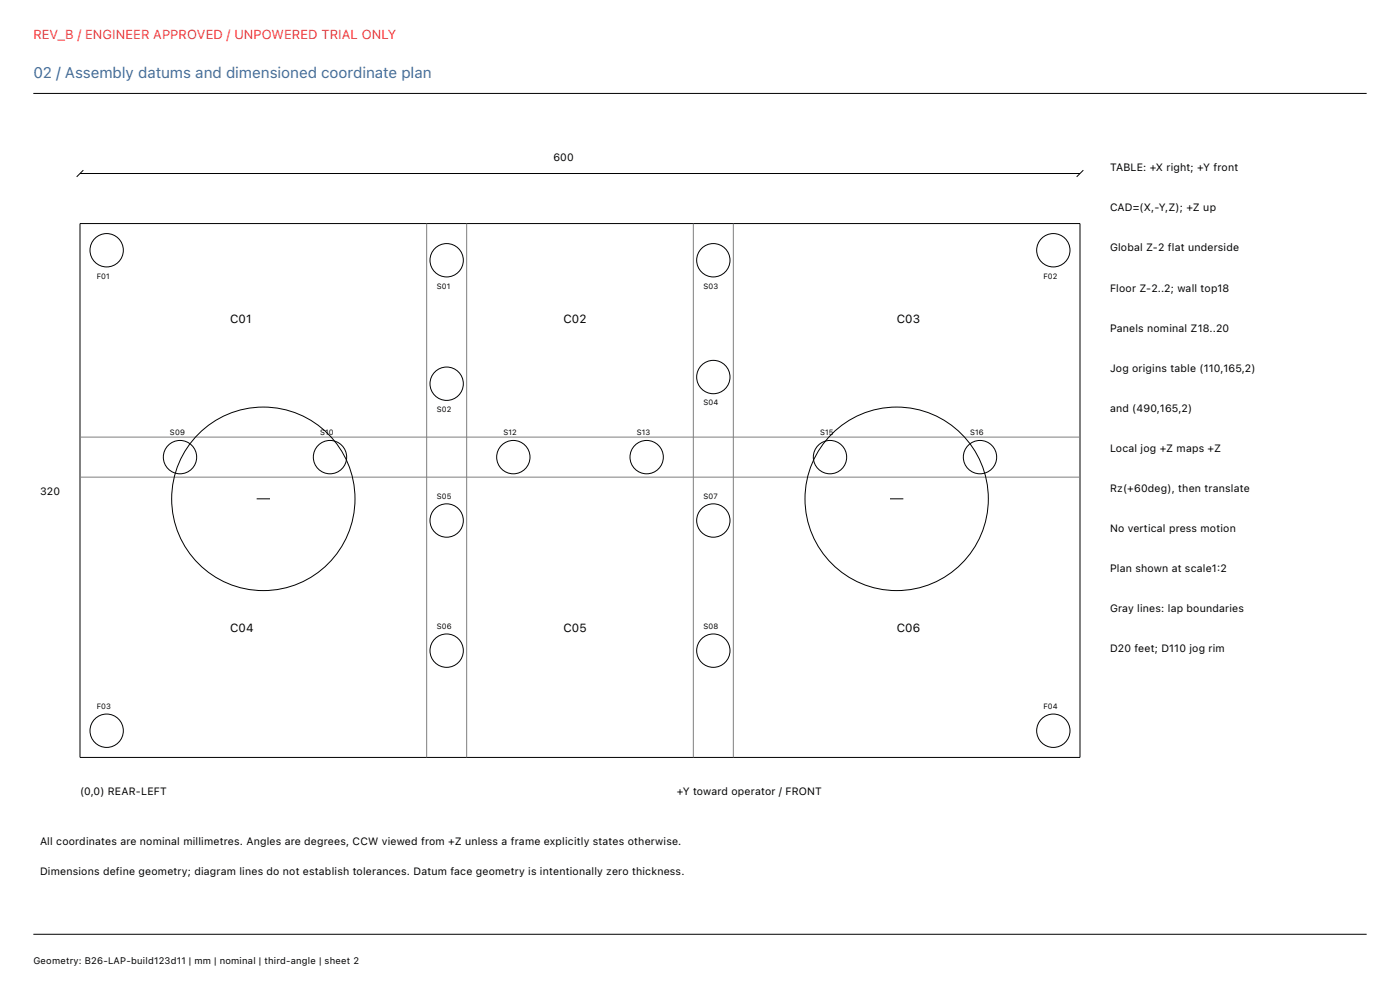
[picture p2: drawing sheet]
<svg xmlns="http://www.w3.org/2000/svg" width="420mm" height="297mm" viewBox="0 0 420 297" stroke-linecap="round" stroke-linejoin="round" font-family="sans-serif">
<defs><g id="words">
<text font-size="4.6" fill="#416e9e" x="10" y="23.4">02 / Assembly datums and dimensioned coordinate plan</text>
<text font-size="3.9" fill="#ff383c" x="10" y="11.7">REV_B / ENGINEER APPROVED / UNPOWERED TRIAL ONLY</text>
<g font-size="3.5">
<text x="69" y="96.9">C01</text>
<text x="169" y="96.9">C02</text>
<text x="269" y="96.9">C03</text>
<text x="69" y="189.4">C04</text>
<text x="169" y="189.4">C05</text>
<text x="269" y="189.4">C06</text>
</g>
<g font-size="3.2">
<text x="166" y="48.4">600</text>
<text x="333" y="51.4">TABLE: +X right; +Y front</text>
<text x="333" y="63.4">CAD=(X,-Y,Z); +Z up</text>
<text x="333" y="75.4">Global Z-2 flat underside</text>
<text x="333" y="87.4">Floor Z-2..2; wall top18</text>
<text x="333" y="99.4">Panels nominal Z18..20</text>
<text x="333" y="111.4">Jog origins table (110,165,2)</text>
<text x="333" y="123.4">and (490,165,2)</text>
<text x="333" y="135.4">Local jog +Z maps +Z</text>
<text x="12" y="148.4">320</text>
<text x="333" y="147.4">Rz(+60deg), then translate</text>
<text x="333" y="159.4">No vertical press motion</text>
<text x="333" y="171.4">Plan shown at scale1:2</text>
<text x="333" y="183.4">Gray lines: lap boundaries</text>
<text x="333" y="195.4">D20 feet; D110 jog rim</text>
<text x="24" y="238.4">(0,0) REAR-LEFT</text>
<text x="203" y="238.4">+Y toward operator / FRONT</text>
<text x="12" y="253.4">All coordinates are nominal millimetres. Angles are degrees, CCW viewed from +Z unless a frame explicitly states otherwise.</text>
<text x="12" y="262.4">Dimensions define geometry; diagram lines do not establish tolerances. Datum face geometry is intentionally zero thickness.</text>
</g>
<text font-size="2.8" x="10" y="289">Geometry: B26-LAP-build123d11 | mm | nominal | third-angle | sheet 2</text>
<g font-size="2.3">
<text x="29" y="83.5">F01</text>
<text x="313" y="83.5">F02</text>
<text x="131" y="86.5">S01</text>
<text x="211" y="86.5">S03</text>
<text x="131" y="123.5">S02</text>
<text x="211" y="121.5">S04</text>
<text x="51" y="130.5">S09</text>
<text x="96" y="130.5">S10</text>
<text x="151" y="130.5">S12</text>
<text x="191" y="130.5">S13</text>
<text x="246" y="130.5">S15</text>
<text x="291" y="130.5">S16</text>
<text x="131" y="149.5">S05</text>
<text x="211" y="149.5">S07</text>
<text x="131" y="188.5">S06</text>
<text x="211" y="188.5">S08</text>
<text x="29" y="212.5">F03</text>
<text x="313" y="212.5">F04</text>
</g>
</g></defs>
<g fill="none" stroke="#000" stroke-width=".3">
<path d="M10 28h400M24 52h300M25 51l-2 2M325 51l-2 2M24 67h300v160h-300zM77 149.5h4M267 149.5h4M10 280h400"/>
<circle cx="32" cy="75" r="5"/>
<circle cx="134" cy="78" r="5"/>
<circle cx="214" cy="78" r="5"/>
<circle cx="316" cy="75" r="5"/>
<circle cx="134" cy="115" r="5"/>
<circle cx="214" cy="113" r="5"/>
<circle cx="54" cy="137" r="5"/>
<circle cx="99" cy="137" r="5"/>
<circle cx="154" cy="137" r="5"/>
<circle cx="194" cy="137" r="5"/>
<circle cx="249" cy="137" r="5"/>
<circle cx="294" cy="137" r="5"/>
<circle cx="79" cy="149.5" r="27.5"/>
<circle cx="134" cy="156" r="5"/>
<circle cx="214" cy="156" r="5"/>
<circle cx="269" cy="149.5" r="27.5"/>
<circle cx="134" cy="195" r="5"/>
<circle cx="214" cy="195" r="5"/>
<circle cx="32" cy="219" r="5"/>
<circle cx="316" cy="219" r="5"/>
</g>
<path d="M128 67v160M140 67v160M208 67v160M220 67v160M24 131h300M24 143h300" fill="none" stroke="#7f7f7f" stroke-width=".3"/>
<use href="#words"/>
</svg>
